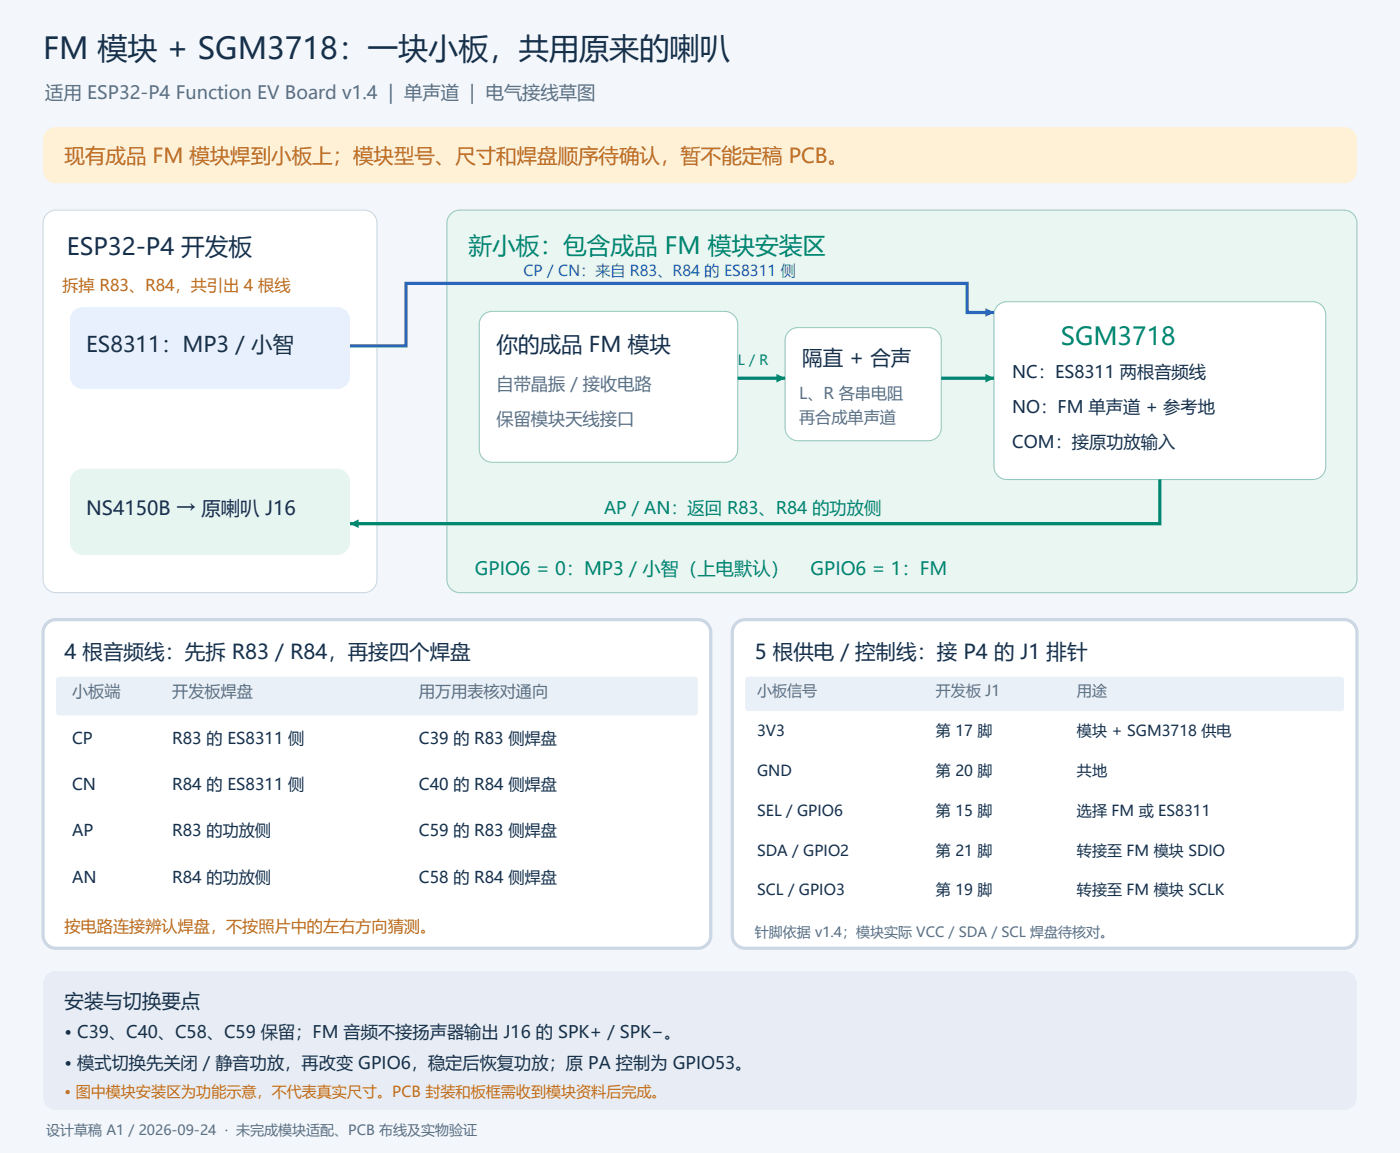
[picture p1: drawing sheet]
<svg xmlns="http://www.w3.org/2000/svg" width="459mm" height="377mm" viewBox="0 0 459 377" stroke-linecap="round" stroke-linejoin="round" font-family="sans-serif">
<defs><g id="words">
<text font-size="9.9" fill="#17304a" x="14.1" y="19.4">FM 模块 + SGM3718：一块小板，共用原来的喇叭</text>
<text font-size="8.1" fill="#00876f" x="347.5" y="112.9">SGM3718</text>
<text font-size="7.8" fill="#17304a" x="21.9" y="83.6">ESP32-P4 开发板</text>
<text font-size="7.8" fill="#00876f" x="153.5" y="83.3">新小板：包含成品 FM 模块安装区</text>
<g font-size="7.1" fill="#17304a">
<text x="28.2" y="115.4">ES8311：MP3 / 小智</text>
<text x="162.6" y="115.4">你的成品 FM 模块</text>
</g>
<text font-size="6.7" fill="#bd6818" x="21.2" y="53.3">现有成品 FM 模块焊到小板上；模块型号、尺寸和焊盘顺序待确认，暂不能定稿 PCB。</text>
<g font-size="6.7" fill="#17304a">
<text x="262.8" y="119.6">隔直 + 合声</text>
<text x="21.2" y="215.9">4 根音频线：先拆 R83 / R84，再接四个焊盘</text>
<text x="247.3" y="215.9">5 根供电 / 控制线：接 P4 的 J1 排针</text>
</g>
<g font-size="6.3" fill="#17304a">
<text x="28.2" y="168.6">NS4150B → 原喇叭 J16</text>
<text x="21.2" y="329.8">安装与切换要点</text>
</g>
<text font-size="6" fill="#587085" x="14.8" y="32.5">适用 ESP32-P4 Function EV Board v1.4 | 单声道 | 电气接线草图</text>
<g font-size="6" fill="#00876f">
<text x="155.6" y="188.4">GPIO6 = 0：MP3 / 小智（上电默认）</text>
<text x="265.5" y="188.4">GPIO6 = 1：FM</text>
</g>
<g font-size="5.6" fill="#17304a">
<text x="331.6" y="123.8">NC：ES8311 两根音频线</text>
<text x="331.6" y="135.1">NO：FM 单声道 + 参考地</text>
<text x="331.6" y="146.8">COM：接原功放输入</text>
<text x="21.2" y="339.7">• C39、C40、C58、C59 保留；FM 音频不接扬声器输出 J16 的 SPK+ / SPK−。</text>
<text x="21.2" y="350">• 模式切换先关闭 / 静音功放，再改变 GPIO6，稳定后恢复功放；原 PA 控制为 GPIO53。</text>
</g>
<g font-size="5.6" fill="#587085">
<text x="162.6" y="127.7">自带晶振 / 接收电路</text>
<text x="162.6" y="139">保留模块天线接口</text>
</g>
<text font-size="5.6" fill="#00876f" x="197.9" y="168.3">AP / AN：返回 R83、R84 的功放侧</text>
<g font-size="5.3" fill="#bd6818">
<text x="20.5" y="95.2">拆掉 R83、R84，共引出 4 根线</text>
<text x="21.2" y="305.2">按电路连接辨认焊盘，不按照片中的左右方向猜测。</text>
</g>
<g font-size="5.3" fill="#587085">
<text x="261.8" y="130.5">L、R 各串电阻</text>
<text x="261.8" y="138.6">再合成单声道</text>
<text x="23.6" y="228.2">小板端</text>
<text x="56.4" y="228.2">开发板焊盘</text>
<text x="137.2" y="228.2">用万用表核对通向</text>
</g>
<g font-size="5.3" fill="#17304a">
<text x="23.6" y="243.4">CP</text>
<text x="56.4" y="243.4">R83 的 ES8311 侧</text>
<text x="137.2" y="243.4">C39 的 R83 侧焊盘</text>
<text x="23.6" y="258.6">CN</text>
<text x="56.4" y="258.6">R84 的 ES8311 侧</text>
<text x="137.2" y="258.6">C40 的 R84 侧焊盘</text>
<text x="23.6" y="273.8">AP</text>
<text x="56.4" y="273.8">R83 的功放侧</text>
<text x="137.2" y="273.8">C59 的 R83 侧焊盘</text>
<text x="23.6" y="288.9">AN</text>
<text x="56.4" y="288.9">R84 的功放侧</text>
<text x="137.2" y="288.9">C58 的 R84 侧焊盘</text>
</g>
<text font-size="4.9" fill="#266acb" x="171.4" y="90.3">CP / CN：来自 R83、R84 的 ES8311 侧</text>
<g font-size="4.9" fill="#587085">
<text x="248" y="227.9">小板信号</text>
<text x="306.6" y="227.9">开发板 J1</text>
<text x="352.8" y="227.9">用途</text>
</g>
<g font-size="4.9" fill="#17304a">
<text x="248" y="240.9">3V3</text>
<text x="306.6" y="240.9">第 17 脚</text>
<text x="352.8" y="240.9">模块 + SGM3718 供电</text>
<text x="248" y="254">GND</text>
<text x="306.6" y="254">第 20 脚</text>
<text x="352.8" y="254">共地</text>
<text x="248" y="267.1">SEL / GPIO6</text>
<text x="306.6" y="267.1">第 15 脚</text>
<text x="352.8" y="267.1">选择 FM 或 ES8311</text>
<text x="248" y="280.1">SDA / GPIO2</text>
<text x="306.6" y="280.1">第 21 脚</text>
<text x="352.8" y="280.1">转接至 FM 模块 SDIO</text>
<text x="248" y="293.2">SCL / GPIO3</text>
<text x="306.6" y="293.2">第 19 脚</text>
<text x="352.8" y="293.2">转接至 FM 模块 SCLK</text>
</g>
<text font-size="4.9" fill="#bd6818" x="21.2" y="359.1">• 图中模块安装区为功能示意，不代表真实尺寸。PCB 封装和板框需收到模块资料后完成。</text>
<text font-size="4.6" fill="#00876f" x="241.7" y="119.6">L / R</text>
<g font-size="4.6" fill="#587085">
<text x="247.3" y="306.9">针脚依据 v1.4；模块实际 VCC / SDA / SCL 焊盘待核对。</text>
<text x="15.2" y="371.5">设计草稿 A1 / 2026-09-24 · 未完成模块适配、PCB 布线及实物验证</text>
</g>
</g></defs>
<path d="M0 0h458.6v377.5h-458.6z" fill-rule="evenodd" fill="#f3f6fa"/>
<path d="M15.1 43.1a4.2 4.2 0 0 1 3.2-1.5h422a4.2 4.2 0 0 1 4.2 4.3v9.8a4.2 4.2 0 0 1-4.2 4.3h-422a4.2 4.2 0 0 1-4.2-4.3v-9.8a4.2 4.2 0 0 1 1-2.8z" fill-rule="evenodd" fill="#fff1d6"/>
<path d="M15.1 70.3a4.2 4.2 0 0 1 3.2-1.5h100.9a4.2 4.2 0 0 1 4.3 4.2v116.8a4.2 4.2 0 0 1-4.3 4.2h-100.9a4.2 4.2 0 0 1-4.2-4.2v-116.8a4.2 4.2 0 0 1 1-2.7z" fill-rule="evenodd" fill="#fff" stroke="#cbd7e4" stroke-width=".35"/>
<path d="M23.9 102a4.2 4.2 0 0 1 3.3-1.5h83.2a4.2 4.2 0 0 1 4.3 4.3v18.3a4.2 4.2 0 0 1-4.3 4.3h-83.2a4.2 4.2 0 0 1-4.3-4.3v-18.3a4.2 4.2 0 0 1 1-2.8z" fill-rule="evenodd" fill="#e8f0fe"/>
<path d="M23.9 155a4.2 4.2 0 0 1 3.3-1.5h83.2a4.2 4.2 0 0 1 4.3 4.2v19.7a4.2 4.2 0 0 1-4.3 4.3h-83.2a4.2 4.2 0 0 1-4.3-4.3v-19.7a4.2 4.2 0 0 1 1-2.7z" fill-rule="evenodd" fill="#e6f5f0"/>
<path d="M147.4 70.3a4.2 4.2 0 0 1 3.2-1.5h289.7a4.2 4.2 0 0 1 4.2 4.2v116.8a4.2 4.2 0 0 1-4.2 4.2h-289.7a4.2 4.2 0 0 1-4.2-4.2v-116.8a4.2 4.2 0 0 1 1-2.7z" fill-rule="evenodd" fill="#eaf6f1" stroke="#99c8b8" stroke-width=".35"/>
<g fill="#fff" stroke="#99c8b8" stroke-width=".35">
<path d="M158 103.5a4.2 4.2 0 0 1 3.2-1.5h76.2a4.2 4.2 0 0 1 4.3 4.2v40.9a4.2 4.2 0 0 1-4.3 4.2h-76.2a4.2 4.2 0 0 1-4.2-4.2v-40.9a4.2 4.2 0 0 1 1-2.7z" fill-rule="evenodd"/>
<path d="M258.2 108.7a4.2 4.2 0 0 1 3.2-1.5h42.7a4.2 4.2 0 0 1 4.2 4.3v28.6a4.2 4.2 0 0 1-4.2 4.2h-42.7a4.2 4.2 0 0 1-4.2-4.2v-28.6a4.2 4.2 0 0 1 1-2.8z" fill-rule="evenodd"/>
<path d="M326.6 100.3a4.2 4.2 0 0 1 3.2-1.5h100.2a4.2 4.2 0 0 1 4.3 4.2v49.8a4.2 4.2 0 0 1-4.3 4.2h-100.2a4.2 4.2 0 0 1-4.2-4.2v-49.8a4.2 4.2 0 0 1 1-2.7z" fill-rule="evenodd"/>
</g>
<path d="M241.7 123.8h15.5" fill="none" stroke="#00876f" stroke-width="1.1" stroke-linecap="butt"/>
<path d="M254.4 122.4l2.8 1.4-2.8 1.4z" fill="#00876f"/>
<path d="M308.3 123.8h17.3" fill="none" stroke="#00876f" stroke-width="1.1" stroke-linecap="butt"/>
<path d="M322.8 122.4l2.8 1.4-2.8 1.4z" fill="#00876f"/>
<path d="M325.6 102.3h-8.8v-9.5h-183.8v20.4h-18.3" fill="none" stroke="#266acb" stroke-width="1.1" stroke-linecap="butt"/>
<path d="M322.8 100.9l2.8 1.4-2.8 1.4z" fill="#266acb"/>
<path d="M379.9 157v14.4h-265.2" fill="none" stroke="#00876f" stroke-width="1.1" stroke-linecap="butt"/>
<path d="M114.7 171.4l2.8-1.4v2.9z" fill="#00876f"/>
<path d="M15.1 204.4a4.2 4.2 0 0 1 3.2-1.6h210.3a4.2 4.2 0 0 1 4.2 4.3v99.1a4.2 4.2 0 0 1-4.2 4.2h-210.3a4.2 4.2 0 0 1-4.2-4.2v-99.1a4.2 4.2 0 0 1 1-2.7z" fill-rule="evenodd" fill="#fff" stroke="#cbd7e4" stroke-width="1.1" stroke-linecap="butt"/>
<path d="M18.8 221.7l.6-.2h208.1l.9 .5 .2 .6v10.6l-.2 .6-.9 .4h-208.1l-.6-.2-.5-.8v-10.6z" fill-rule="evenodd" fill="#eaf0f7"/>
<path d="M240.9 204.4a4.2 4.2 0 0 1 3.2-1.6h196.2a4.2 4.2 0 0 1 4.2 4.3v99.1a4.2 4.2 0 0 1-4.2 4.2h-196.2a4.2 4.2 0 0 1-4.2-4.2v-99.1a4.2 4.2 0 0 1 1-2.7z" fill-rule="evenodd" fill="#fff" stroke="#cbd7e4" stroke-width="1.1" stroke-linecap="butt"/>
<path d="M244.6 221.7l.6-.2h194l.9 .5 .2 .6v9.2l-.2 .6-.9 .4h-194l-.9-.4-.2-.6v-9.2z" fill-rule="evenodd" fill="#eaf0f7"/>
<path d="M15.1 319.4a4.2 4.2 0 0 1 3.2-1.5h422a4.2 4.2 0 0 1 4.2 4.2v37a4.2 4.2 0 0 1-4.2 4.3h-422a4.2 4.2 0 0 1-4.2-4.3v-37a4.2 4.2 0 0 1 1-2.7z" fill-rule="evenodd" fill="#e8edf5"/>
<use href="#words"/>
</svg>
